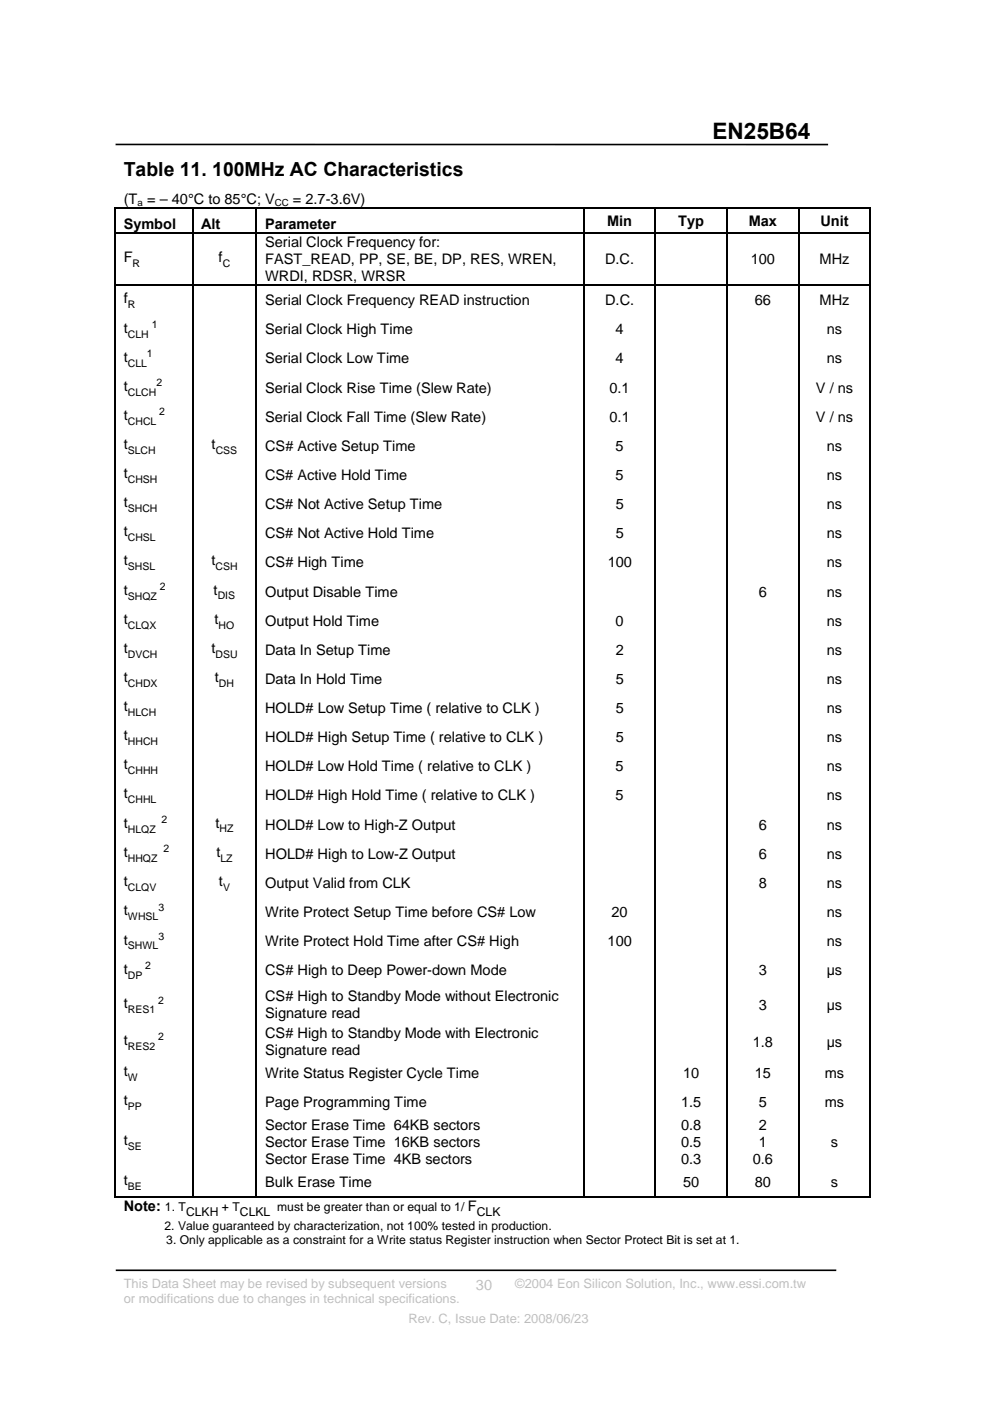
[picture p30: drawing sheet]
<svg xmlns="http://www.w3.org/2000/svg" width="210mm" height="297mm" viewBox="0 0 210 297" stroke-linecap="round" stroke-linejoin="round" font-family="sans-serif">
<defs><g id="words">
<text font-size="4.8" x="151.1" y="29.4">EN25B64</text>
<text font-size="4.1" x="26.2" y="37.2">Table 11. 100MHz AC Characteristics</text>
<g font-size="3.1">
<text x="26.2" y="43.2">(T = – 40°C to 85°C; V</text>
<text x="62.1" y="43.2">= 2.7-3.6V)</text>
<text x="128.8" y="47.9">Min</text>
<text x="143.9" y="47.9">Typ</text>
<text x="158.8" y="47.9">Max</text>
<text x="174" y="47.9">Unit</text>
<text x="26.2" y="48.6">Symbol</text>
<text x="42.7" y="48.6">Alt</text>
<text x="56.2" y="48.6">Parameter</text>
<text x="56.2" y="52.5">Serial Clock Frequency for:</text>
<text x="26.2" y="55.6">F</text>
<text x="46.4" y="55.6">f</text>
<text x="56.2" y="56">FAST_READ, PP, SE, BE, DP, RES, WREN,</text>
<text x="56.2" y="59.6">WRDI, RDSR, WRSR</text>
<text x="128.4" y="56">D.C.</text>
<text x="159.2" y="56">100</text>
<text x="173.8" y="56">MHz</text>
<text x="26.2" y="64.3">f</text>
<text x="56.2" y="64.7">Serial Clock Frequency READ instruction</text>
<text x="128.4" y="64.7">D.C.</text>
<text x="160.1" y="64.7">66</text>
<text x="173.8" y="64.7">MHz</text>
<text x="26.2" y="70.6">t</text>
<text x="56.2" y="70.9">Serial Clock High Time</text>
<text x="130.6" y="70.9">4</text>
<text x="175.4" y="70.9">ns</text>
<text x="26.2" y="76.8">t</text>
<text x="56.2" y="77.1">Serial Clock Low Time</text>
<text x="130.6" y="77.1">4</text>
<text x="175.4" y="77.1">ns</text>
<text x="26.2" y="82.9">t</text>
<text x="56.2" y="83.2">Serial Clock Rise Time (Slew Rate)</text>
<text x="129.3" y="83.2">0.1</text>
<text x="173.1" y="83.2">V / ns</text>
<text x="26.2" y="89.1">t</text>
<text x="56.2" y="89.4">Serial Clock Fall Time (Slew Rate)</text>
<text x="129.3" y="89.4">0.1</text>
<text x="173.1" y="89.4">V / ns</text>
<text x="26.2" y="95.2">t</text>
<text x="44.9" y="95.2">t</text>
<text x="56.2" y="95.6">CS# Active Setup Time</text>
<text x="130.6" y="95.6">5</text>
<text x="175.4" y="95.6">ns</text>
<text x="26.2" y="101.3">t</text>
<text x="56.2" y="101.8">CS# Active Hold Time</text>
<text x="130.6" y="101.8">5</text>
<text x="175.4" y="101.8">ns</text>
<text x="26.2" y="107.5">t</text>
<text x="56.2" y="107.9">CS# Not Active Setup Time</text>
<text x="130.6" y="107.9">5</text>
<text x="175.4" y="107.9">ns</text>
<text x="26.2" y="113.7">t</text>
<text x="26.2" y="119.9">t</text>
<text x="44.8" y="119.9">t</text>
<text x="56.2" y="114.1">CS# Not Active Hold Time</text>
<text x="130.6" y="114.1">5</text>
<text x="175.4" y="114.1">ns</text>
<text x="56.2" y="120.3">CS# High Time</text>
<text x="128.9" y="120.3">100</text>
<text x="175.4" y="120.3">ns</text>
<text x="26.2" y="126.2">t</text>
<text x="45.3" y="126">t</text>
<text x="56.2" y="126.5">Output Disable Time</text>
<text x="161" y="126.5">6</text>
<text x="175.4" y="126.5">ns</text>
<text x="26.2" y="132.2">t</text>
<text x="45.5" y="132.2">t</text>
<text x="56.2" y="132.7">Output Hold Time</text>
<text x="130.6" y="132.7">0</text>
<text x="175.4" y="132.7">ns</text>
<text x="26.2" y="138.4">t</text>
<text x="44.8" y="138.4">t</text>
<text x="56.2" y="138.8">Data In Setup Time</text>
<text x="130.6" y="138.8">2</text>
<text x="175.4" y="138.8">ns</text>
<text x="26.2" y="144.6">t</text>
<text x="45.6" y="144.6">t</text>
<text x="56.2" y="145">Data In Hold Time</text>
<text x="130.6" y="145">5</text>
<text x="175.4" y="145">ns</text>
<text x="26.2" y="150.7">t</text>
<text x="56.2" y="151.2">HOLD# Low Setup Time ( relative to CLK )</text>
<text x="130.6" y="151.2">5</text>
<text x="175.4" y="151.2">ns</text>
<text x="26.2" y="156.9">t</text>
<text x="56.2" y="157.4">HOLD# High Setup Time ( relative to CLK )</text>
<text x="130.6" y="157.4">5</text>
<text x="175.4" y="157.4">ns</text>
<text x="26.2" y="163.1">t</text>
<text x="56.2" y="163.5">HOLD# Low Hold Time ( relative to CLK )</text>
<text x="130.6" y="163.5">5</text>
<text x="175.4" y="163.5">ns</text>
<text x="26.2" y="169.3">t</text>
<text x="56.2" y="169.7">HOLD# High Hold Time ( relative to CLK )</text>
<text x="130.6" y="169.7">5</text>
<text x="175.4" y="169.7">ns</text>
<text x="26.2" y="175.6">t</text>
<text x="45.7" y="175.5">t</text>
<text x="56.2" y="175.9">HOLD# Low to High-Z Output</text>
<text x="161" y="175.9">6</text>
<text x="175.4" y="175.9">ns</text>
<text x="26.2" y="181.7">t</text>
<text x="45.9" y="181.6">t</text>
<text x="56.2" y="182.1">HOLD# High to Low-Z Output</text>
<text x="161" y="182.1">6</text>
<text x="175.4" y="182.1">ns</text>
<text x="26.2" y="187.8">t</text>
<text x="46.4" y="187.8">t</text>
<text x="56.2" y="188.2">Output Valid from CLK</text>
<text x="161" y="188.2">8</text>
<text x="175.4" y="188.2">ns</text>
<text x="26.2" y="194.1">t</text>
<text x="56.2" y="194.4">Write Protect Setup Time before CS# Low</text>
<text x="129.7" y="194.4">20</text>
<text x="175.4" y="194.4">ns</text>
<text x="26.2" y="200.3">t</text>
<text x="56.2" y="200.6">Write Protect Hold Time after CS# High</text>
<text x="128.9" y="200.6">100</text>
<text x="175.4" y="200.6">ns</text>
<text x="26.2" y="206.4">t</text>
<text x="56.2" y="206.8">CS# High to Deep Power-down Mode</text>
<text x="161" y="206.8">3</text>
<text x="175.3" y="206.8">µs</text>
<text x="26.2" y="213.8">t</text>
<text x="56.2" y="212.3">CS# High to Standby Mode without Electronic</text>
<text x="56.2" y="215.9">Signature read</text>
<text x="161" y="214.1">3</text>
<text x="175.3" y="214.1">µs</text>
<text x="26.2" y="221.6">t</text>
<text x="56.2" y="220.1">CS# High to Standby Mode with Electronic</text>
<text x="159.7" y="221.9">1.8</text>
<text x="175.3" y="221.9">µs</text>
<text x="56.2" y="223.7">Signature read</text>
<text x="26.2" y="228.1">t</text>
<text x="56.2" y="228.6">Write Status Register Cycle Time</text>
<text x="144.9" y="228.6">10</text>
<text x="160.1" y="228.6">15</text>
<text x="175" y="228.6">ms</text>
<text x="26.2" y="234.3">t</text>
<text x="56.2" y="239.6">Sector Erase Time 64KB sectors</text>
<text x="56.2" y="234.7">Page Programming Time</text>
<text x="144.5" y="234.7">1.5</text>
<text x="144.5" y="239.6">0.8</text>
<text x="161" y="234.7">5</text>
<text x="161" y="239.6">2</text>
<text x="174.9" y="234.7">ms</text>
<text x="26.2" y="242.7">t</text>
<text x="56.2" y="243.2">Sector Erase Time 16KB sectors</text>
<text x="144.5" y="243.2">0.5</text>
<text x="161" y="243.2">1</text>
<text x="176.2" y="243.2">s</text>
<text x="26.2" y="251.2">t</text>
<text x="56.2" y="246.7">Sector Erase Time 4KB sectors</text>
<text x="56.2" y="251.6">Bulk Erase Time</text>
<text x="144.5" y="246.7">0.3</text>
<text x="144.9" y="251.6">50</text>
<text x="159.7" y="246.7">0.6</text>
<text x="160.1" y="251.6">80</text>
<text x="176.2" y="251.6">s</text>
<text x="26.2" y="256.8">Note:</text>
<text x="99.3" y="256.8">F</text>
</g>
<text font-size="3.1" fill="#c0c0c0" x="100.9" y="273.5">30</text>
<g font-size="2.7" fill="#c0c0c0">
<text x="26.2" y="273.1">This Data Sheet may be revised by subsequent versions</text>
<text x="109.3" y="273.1">©2004 Eon Silicon Solution, Inc., www.essi.com.tw</text>
<text x="26.2" y="276.3">or modifications due to changes in technical specifications.</text>
<text x="86.6" y="280.5">Rev. C, Issue Date: 2008/06/23</text>
</g>
<g font-size="2.6">
<text x="35" y="256.8">1. T</text>
<text x="39.5" y="257.8">CLKH</text>
<text x="47.1" y="256.8">+ T</text>
<text x="50.9" y="257.8">CLKL</text>
<text x="58.8" y="256.8">must be greater than or equal to 1/</text>
<text x="101.2" y="257.8">CLK</text>
<text x="34.9" y="260.8">2. Value guaranteed by characterization, not 100% tested in production.</text>
<text x="35.3" y="263.8">3. Only applicable as a constraint for a Write status Register instruction when Sector Protect Bit is set at 1.</text>
</g>
<g font-size="2.2">
<text x="28.1" y="56.6">R</text>
<text x="47.2" y="56.6">C</text>
<text x="27.1" y="65.3">R</text>
<text x="27.1" y="71.6">CLH</text>
<text x="32.2" y="69.6">1</text>
<text x="27.1" y="77.8">CLL</text>
<text x="31.2" y="75.7">1</text>
<text x="27.1" y="84">CLCH</text>
<text x="33.2" y="81.9">2</text>
<text x="33.8" y="88.1">2</text>
<text x="27.1" y="90.1">CHCL</text>
<text x="27.1" y="96.2">SLCH</text>
<text x="45.8" y="96.2">CSS</text>
<text x="27.1" y="102.4">CHSH</text>
<text x="27.1" y="108.6">SHCH</text>
<text x="27.1" y="114.7">CHSL</text>
<text x="27.1" y="120.9">SHSL</text>
<text x="33.9" y="125.1">2</text>
<text x="45.7" y="120.9">CSH</text>
<text x="27.1" y="127.2">SHQZ</text>
<text x="46.2" y="127.1">DIS</text>
<text x="27.1" y="133.3">CLQX</text>
<text x="46.4" y="133.3">HO</text>
<text x="27.1" y="139.4">DVCH</text>
<text x="45.7" y="139.4">DSU</text>
<text x="27.1" y="145.6">CHDX</text>
<text x="46.4" y="145.6">DH</text>
<text x="27.1" y="151.8">HLCH</text>
<text x="27.1" y="158">HHCH</text>
<text x="27.1" y="164.1">CHHH</text>
<text x="27.1" y="170.3">CHHL</text>
<text x="27.1" y="176.6">HLQZ</text>
<text x="34.3" y="174.5">2</text>
<text x="46.6" y="176.5">HZ</text>
<text x="27.1" y="182.8">HHQZ</text>
<text x="34.6" y="180.7">2</text>
<text x="46.8" y="182.7">LZ</text>
<text x="27.1" y="188.8">CLQV</text>
<text x="47.3" y="188.8">V</text>
<text x="27.1" y="195.1">WHSL</text>
<text x="33.6" y="193.1">3</text>
<text x="27.1" y="201.3">SHWL</text>
<text x="33.6" y="199.2">3</text>
<text x="27.1" y="207.5">DP</text>
<text x="30.8" y="205.4">2</text>
<text x="27.1" y="214.8">RES1</text>
<text x="33.5" y="212.8">2</text>
<text x="33.5" y="220.6">2</text>
<text x="27.1" y="222.6">RES2</text>
<text x="27.1" y="229.2">W</text>
<text x="27.1" y="235.3">PP</text>
<text x="27.1" y="243.8">SE</text>
<text x="27.1" y="252.2">BE</text>
</g>
<g font-size="2.1">
<text x="29.2" y="43.7">a</text>
<text x="58.3" y="43.7">CC</text>
</g>
</g></defs>
<path d="M24.5 30.6h151.1" fill="none" stroke="#000" stroke-width=".34"/>
<path d="M86.3 277.6h51.2v3.7h-51.2z" fill="#fff"/>
<path d="M24.6 269.3h152.8" fill="none" stroke="#000" stroke-width=".34"/>
<g fill="#000">
<path d="M24.3 43.9h.2v.3h-.2zM24.3 49.3h.2v.3h-.2zM40.7 43.9h.3v.3h-.3zM40.7 49.3h.3v.3h-.3zM54.3 43.9h.2v.3h-.2zM54.3 49.3h.2v.3h-.2zM123.7 43.9h.3v.3h-.3zM123.7 49.3h.3v.3h-.3zM138.9 43.9h.2v.3h-.2zM138.9 49.3h.2v.3h-.2zM154.1 43.9h.2v.3h-.2zM154.1 49.3h.2v.3h-.2z"/>
<path d="M169.3 43.9h.2v.3h-.2zM169.3 49.3h.2v.3h-.2zM184.5 43.9h.2v.3h-.2zM184.5 43.9h.2v.2h-.2zM184.5 49.3h.2v.3h-.2zM24.3 60.3h.2v.2h-.2zM40.7 60.3h.3v.2h-.3zM54.3 60.3h.2v.2h-.2zM123.7 60.3h.3v.2h-.3zM138.9 60.3h.2v.2h-.2zM154.1 60.3h.2v.2h-.2zM169.3 60.3h.2v.2h-.2z"/>
<path d="M184.5 60.3h.2v.2h-.2zM184.5 253.6h.2v.3h-.2z"/>
</g>
<g fill="none" stroke="#000" stroke-width=".25">
<path d="M24.3 44h16.4M24.5 49.4h16.2M41 44h13.3M41 49.4h13.3M54.5 44h69.2M54.5 49.4h69.2M124 44h14.9M124 49.4h14.9M139 44.2v5.1M139 49.6v10.7M139.1 44h15M139.1 49.4h15"/>
<path d="M154.2 44.2v5.1M154.2 49.6v10.7M154.3 44h15M154.3 49.4h15M169.4 44.2v5.1M169.4 49.6v10.7M169.5 44h15M169.5 49.4h15M24.5 60.4h16.2M41 60.4h13.3M54.5 60.4h69.2M124 60.4h14.9"/>
<path d="M139 60.5v193.4M139.1 60.4h15M154.2 60.5v193.4M154.3 60.4h15M169.4 60.5v193.4M169.5 60.4h15M24.3 253.7h16.4M41 253.7h13.3M54.5 253.7h69.2M124 253.7h14.9M139.1 253.7h15M154.3 253.7h15"/>
<path d="M169.5 253.7h15"/>
</g>
<g fill="none" stroke="#000" stroke-width=".23">
<path d="M24.4 44.2v5.1M24.4 49.6v10.7M40.8 44.2v5.1M40.8 49.6v10.7M54.4 44.2v5.1M54.4 49.6v10.7M123.8 44.2v5.1M123.8 49.6v10.7M184.6 44.2v5.1M184.6 49.6v10.7M24.4 60.5v193.4M40.8 60.5v193.4"/>
<path d="M54.4 60.5v193.4M123.8 60.5v193.4M184.6 60.5v193.4"/>
</g>
<use href="#words"/>
</svg>
